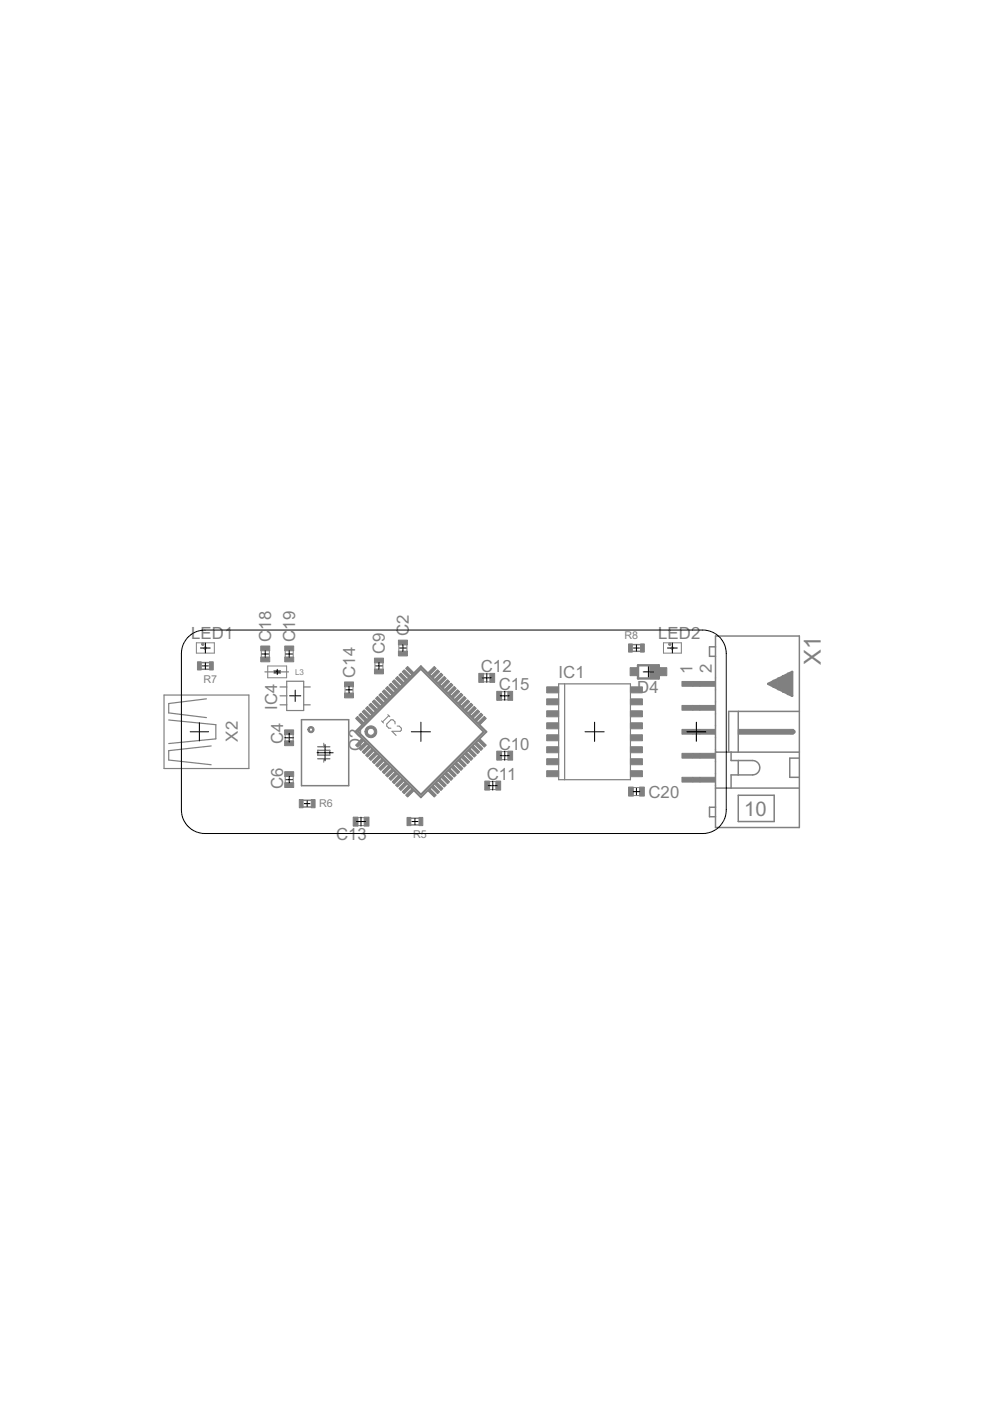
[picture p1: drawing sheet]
<svg xmlns="http://www.w3.org/2000/svg" width="210mm" height="297mm" viewBox="0 0 210 297" stroke-linecap="round" stroke-linejoin="round" font-family="sans-serif">
<defs><g id="words">
<text font-size="5.6" fill="#808080" x="174" y="140.9" transform="rotate(-90 174 140.9)">X1</text>
<text font-size="4.8" fill="#808080" x="157.8" y="172.9">10</text>
<g font-size="4" fill="#808080">
<text x="40.5" y="135.4">LED1</text>
<text x="57.5" y="136.1" transform="rotate(-90 57.5 136.1)">C</text>
<text x="57.5" y="133.5" transform="rotate(-90 57.5 133.5)">18</text>
<text x="62.6" y="136.1" transform="rotate(-90 62.6 136.1)">C</text>
<text x="62.6" y="133.5" transform="rotate(-90 62.6 133.5)">19</text>
<text x="86.7" y="134.8" transform="rotate(-90 86.7 134.8)">C2</text>
<text x="139.6" y="135.4">LED2</text>
<text x="75.3" y="143.7" transform="rotate(-90 75.3 143.7)">C14</text>
<text x="81.6" y="138.7" transform="rotate(-90 81.6 138.7)">C9</text>
<text x="101.9" y="142.5">C12</text>
<text x="118.4" y="143.7">IC1</text>
<text x="146.8" y="142.8" transform="rotate(-90 146.8 142.8)">1</text>
<text x="150.9" y="142.8" transform="rotate(-90 150.9 142.8)">2</text>
<text x="105.7" y="146.3">C15</text>
<text x="135.1" y="147">D4</text>
<text x="58.8" y="150.6" transform="rotate(-90 58.8 150.6)">IC4</text>
<text x="50.4" y="157.2" transform="rotate(-90 50.4 157.2)">X2</text>
<text x="60" y="157.7" transform="rotate(-90 60 157.7)">C4</text>
<text x="76.5" y="159.3" transform="rotate(-90 76.5 159.3)">Q2</text>
<text x="105.7" y="159">C10</text>
<text x="60" y="167.3" transform="rotate(-90 60 167.3)">C6</text>
<text x="103.2" y="165.3">C11</text>
<text x="137.5" y="169.1">C20</text>
<text x="71.3" y="178">C13</text>
</g>
<g font-size="2.5" fill="#808080">
<text x="132.4" y="135.5">R8</text>
<text x="43.2" y="144.7">R7</text>
<text x="67.7" y="171">R6</text>
<text x="87.6" y="177.7">R5</text>
</g>
<text font-size="1.9" fill="#808080" x="62.6" y="143.1">L3</text>
</g></defs>
<path d="M89.2 141.8l13.4 13.4-13.4 13.3-13.3-13.4zM89.2 141.3l13.9 13.9-13.9 13.8-13.8-13.8z" fill="none" stroke="#808080" stroke-width=".42"/>
<g fill="#808080" stroke="#808080" stroke-width=".21">
<path d="M77.8 154.2a1.26 1.26 0 0 1 2 .4 1.26 1.26 0 0 1-.9 1.8 1.26 1.26 0 0 1-1.5-1.2h.5a.75 .75 0 0 1 1.1-.7 .75 .75 0 0 1 .1 1.3 .75 .75 0 0 1-1.2-.4v-.2h-.5v-.4z" fill-rule="evenodd"/>
<path d="M65.5 154.2a.66 .66 0 0 1 1 .2 .66 .66 0 0 1-.4 .9 .66 .66 0 0 1-.8-.6h.3a.36 .36 0 0 1 .5-.3 .36 .36 0 0 1 .1 .6 .36 .36 0 0 1-.6-.2v-.1h-.3z" fill-rule="evenodd"/>
<circle cx="43" cy="136.6" r=".25"/>
<circle cx="142" cy="136.6" r=".25"/>
</g>
<path d="M135.3 141.1h4.4v2.7h-4.4zM162.9 145l5.1-2.5v5z" fill="none" stroke="#808080" stroke-width=".51"/>
<g fill="none" stroke="#808080" stroke-width=".32">
<path d="M134.1 138.1h1.7M134.1 136.7h1.7M151.7 134.9h17.8v40.6h-17.8zM151.7 137.1h-1.3v2h1.3M42.7 140.5h1.7M42.7 141.9h1.7M63.9 152.6h10v14h-10zM67.4 159.1h2.5v1h-2.5zM67.4 158.3h2.5M151.7 159.5h17.8M155 159.5v1.7h4.6a1.52 1.52 0 0 1 1.5 1.6 1.52 1.52 0 0 1-1.5 1.5h-4.6v2.8M156.5 150.8v8.7"/>
<path d="M169.5 150.8h-15v8.7M64.3 171.1h1.7M64.3 169.7h1.7M67.4 160.9h2.5M87.1 173.5h1.7M87.1 174.9h1.7M151.7 167.1h17.8M151.7 171.2h-1.3v2h1.3M156.5 161.2v3.1M156.5 168.6h7.6v5.6h-7.6zM169.5 160.7h-2.1v4.1h2.1"/>
</g>
<path d="M167.7 155.2h.5" fill="none" stroke="#808080" stroke-width="1"/>
<g fill="#808080" stroke="#808080" stroke-width=".21">
<path d="M156.5 154.6h11.7v1.1h-11.7z"/>
<path d="M166.9 142.7h1.1v4.6h-1.1z"/>
<path d="M165.9 143.2h1v3.6h-1z"/>
<path d="M164.9 143.7h1v2.6h-1z"/>
<path d="M163.9 144.2h1v1.6h-1z"/>
<path d="M163.4 144.7h.5v.5h-.5z"/>
<path d="M146.9 144.5h1.5v1h-1.5z"/>
<path d="M146.9 149.6h1.5v1h-1.5z"/>
<path d="M146.9 154.6h1.5v1.1h-1.5z"/>
<path d="M146.9 159.7h1.5v1h-1.5z"/>
<path d="M146.9 164.8h1.5v1h-1.5z"/>
<path d="M58.1 142.2h1.4v.5h-1.4z"/>
<path d="M76.7 156.6l.5 .5-1.4 1.3-.4-.4z"/>
<path d="M77.4 157.3l.5 .5-1.4 1.3-.4-.4z"/>
<path d="M76.8 159.4l1.3-1.3 .5 .4-1.4 1.3z"/>
<path d="M78.8 158.7l.5 .5-1.4 1.3-.4-.4z"/>
<path d="M78.2 160.8l1.4-1.3 .4 .4-1.4 1.3z"/>
<path d="M78.9 161.5l1.4-1.3 .4 .4-1.3 1.3z"/>
<path d="M81 160.9l.4 .4-1.3 1.3-.5-.4z"/>
<path d="M80.3 162.9l1.4-1.3 .4 .4-1.3 1.3z"/>
<path d="M82.4 162.3l.4 .4-1.3 1.4-.5-.5z"/>
<path d="M81.7 164.3l1.4-1.3 .4 .4-1.3 1.4z"/>
<path d="M82.5 165l1.3-1.3 .4 .4-1.3 1.4z"/>
<path d="M84.5 164.4l.4 .4-1.3 1.4-.4-.4z"/>
<path d="M83.9 166.5l1.3-1.4 .4 .4-1.3 1.4z"/>
<path d="M85.9 165.8l.4 .4-1.3 1.4-.4-.4z"/>
<path d="M85.3 167.9l1.3-1.4 .5 .5-1.4 1.3z"/>
<path d="M87.3 167.2l.5 .5-1.4 1.3-.4-.4z"/>
<path d="M91.1 167.2l1.4 1.4-.4 .4-1.4-1.3z"/>
<path d="M91.4 167l.5-.5 1.3 1.4-.4 .4z"/>
<path d="M92.6 165.8l1.3 1.4-.4 .4-1.4-1.4z"/>
<path d="M92.8 165.5l.5-.4 1.3 1.4-.4 .4z"/>
<path d="M93.6 164.8l.4-.4 1.3 1.4-.4 .4z"/>
<path d="M94.3 164.1l.4-.4 1.3 1.3-.4 .5z"/>
<path d="M95 163.4l.4-.4 1.3 1.3-.4 .5z"/>
<path d="M96.1 162.3l1.4 1.3-.5 .5-1.3-1.4z"/>
<path d="M96.4 162l.4-.4 1.3 1.3-.4 .4z"/>
<path d="M97.5 160.9l1.3 1.3-.4 .4-1.3-1.3z"/>
<path d="M97.8 160.6l.4-.4 1.4 1.3-.5 .4z"/>
<path d="M98.5 159.9l.4-.4 1.4 1.3-.5 .4z"/>
<path d="M99.2 159.2l.4-.5 1.4 1.4-.5 .4z"/>
<path d="M99.9 158.5l.4-.4 1.4 1.3-.4 .4z"/>
<path d="M101 157.3l1.4 1.4-.4 .4-1.4-1.3z"/>
<path d="M101.3 157.1l.4-.5 1.4 1.4-.4 .4z"/>
<path d="M101.3 153.2l1.4-1.3 .4 .4-1.4 1.4z"/>
<path d="M100.6 152.5l1.4-1.3 .4 .4-1.4 1.4z"/>
<path d="M99.9 151.8l1.4-1.3 .4 .4-1.4 1.4z"/>
<path d="M100.5 149.8l.5 .4-1.4 1.4-.4-.5z"/>
<path d="M98.5 150.4l1.3-1.3 .5 .4-1.4 1.3z"/>
<path d="M97.8 149.7l1.3-1.3 .5 .4-1.4 1.3z"/>
<path d="M98.4 147.7l.4 .4-1.3 1.3-.4-.4z"/>
<path d="M96.4 148.3l1.3-1.3 .4 .4-1.3 1.3z"/>
<path d="M97 146.2l.5 .5-1.4 1.3-.4-.4z"/>
<path d="M95 146.9l1.3-1.4 .4 .5-1.3 1.3z"/>
<path d="M94.3 146.2l1.3-1.4 .4 .5-1.3 1.3z"/>
<path d="M94.9 144.1l.4 .4-1.3 1.4-.4-.4z"/>
<path d="M92.8 144.8l1.4-1.4 .4 .4-1.3 1.4z"/>
<path d="M92.1 144.1l1.4-1.4 .4 .4-1.3 1.4z"/>
<path d="M92.8 142l.4 .4-1.3 1.4-.5-.5z"/>
<path d="M90.7 142.6l1.4-1.3 .4 .4-1.4 1.4z"/>
<path d="M86 141.7l.4-.4 1.4 1.3-.5 .5z"/>
<path d="M85.3 142.4l.4-.4 1.4 1.3-.5 .5z"/>
<path d="M84.6 143.1l.4-.4 1.3 1.4-.4 .4z"/>
<path d="M83.9 143.8l.4-.4 1.3 1.4-.4 .4z"/>
<path d="M83.2 144.5l.4-.4 1.3 1.4-.4 .4z"/>
<path d="M82.5 145.3l.4-.5 1.3 1.4-.4 .4z"/>
<path d="M81.7 146l.5-.5 1.3 1.4-.4 .4z"/>
<path d="M81 146.7l.5-.5 1.3 1.4-.4 .4z"/>
<path d="M80.3 147.4l.5-.4 1.3 1.3-.4 .4z"/>
<path d="M79.6 148.1l.5-.4 1.3 1.3-.4 .4z"/>
<path d="M78.9 148.8l.5-.4 1.3 1.3-.4 .4z"/>
<path d="M78.2 149.5l.4-.4 1.4 1.3-.4 .4z"/>
<path d="M77.5 150.2l.4-.4 1.4 1.3-.5 .5z"/>
<path d="M76.8 150.9l.4-.4 1.4 1.3-.5 .5z"/>
<path d="M76.1 151.6l.4-.4 1.4 1.3-.5 .5z"/>
<path d="M75.4 152.3l.4-.4 1.4 1.3-.5 .5z"/>
<path d="M148.4 144.5h3.3v1h-3.3z"/>
<path d="M144.6 144.5h2.3v1h-2.3z"/>
<path d="M148.4 149.6h3.3v1h-3.3z"/>
<path d="M144.6 149.6h2.3v1h-2.3z"/>
<path d="M148.4 154.6h3.3v1.1h-3.3z"/>
<path d="M144.6 154.6h2.3v1.1h-2.3z"/>
<path d="M148.4 159.7h3.3v1h-3.3z"/>
<path d="M144.6 159.7h2.3v1h-2.3z"/>
<path d="M148.4 164.8h3.3v1h-3.3z"/>
<path d="M144.6 164.8h2.3v1h-2.3z"/>
<path d="M84.5 138h1.9v1.1h-1.9z"/>
<path d="M84.5 135.7h1.9v1h-1.9z"/>
<path d="M86.3 173.3h.8v1.7h-.8z"/>
<path d="M88.8 173.3h.8v1.7h-.8z"/>
<path d="M66 169.5h.8v1.8h-.8z"/>
<path d="M63.5 169.5h.8v1.8h-.8z"/>
<path d="M60.3 157.1h2v1h-2z"/>
<path d="M60.3 154.7h2v1.1h-2z"/>
<path d="M60.4 163.6h1.9v1h-1.9z"/>
<path d="M60.4 165.9h1.9v1.1h-1.9z"/>
<path d="M41.9 140.3h.8v1.7h-.8z"/>
<path d="M44.4 140.3h.8v1.7h-.8z"/>
<path d="M135.8 136.5h.8v1.8h-.8z"/>
<path d="M133.3 136.5h.8v1.8h-.8z"/>
<path d="M105.3 146.6h1v1.9h-1z"/>
<path d="M107.7 146.6h1v1.9h-1z"/>
<path d="M73 146.9h2v1.1h-2z"/>
<path d="M73 144.6h2v1h-2z"/>
<path d="M77.2 173.2h1v2h-1z"/>
<path d="M74.9 173.2h1v2h-1z"/>
<path d="M101.5 142.8h1v1.9h-1z"/>
<path d="M103.9 142.8h1v1.9h-1z"/>
<path d="M102.8 165.6h1v1.9h-1z"/>
<path d="M105.1 165.6h1.1v1.9h-1.1z"/>
<path d="M105.3 159.3h1v1.9h-1z"/>
<path d="M107.7 159.3h1v1.9h-1z"/>
<path d="M79.4 141.9h1.9v1h-1.9z"/>
<path d="M79.4 139.5h1.9v1h-1.9z"/>
<path d="M55.3 137h1.9v1h-1.9z"/>
<path d="M55.3 139.3h1.9v1h-1.9z"/>
<path d="M60.4 137h1.9v1h-1.9z"/>
<path d="M60.4 139.3h1.9v1h-1.9z"/>
<path d="M133.3 166.9h1v1.9h-1z"/>
<path d="M135.6 166.9h1v1.9h-1z"/>
<path d="M115.9 145.6h2.5v1.3h-2.5z"/>
<path d="M115.9 148.2h2.5v1.2h-2.5z"/>
<path d="M115.9 150.7h2.5v1.3h-2.5z"/>
<path d="M115.9 153.2h2.5v1.3h-2.5z"/>
<path d="M115.9 155.8h2.5v1.3h-2.5z"/>
<path d="M115.9 158.3h2.5v1.3h-2.5z"/>
<path d="M115.9 160.9h2.5v1.2h-2.5z"/>
<path d="M115.9 163.4h2.5v1.3h-2.5z"/>
<path d="M133.7 163.4h2.5v1.3h-2.5z"/>
<path d="M133.7 160.9h2.5v1.2h-2.5z"/>
<path d="M133.7 158.3h2.5v1.3h-2.5z"/>
<path d="M133.7 155.8h2.5v1.3h-2.5z"/>
<path d="M133.7 153.2h2.5v1.3h-2.5z"/>
<path d="M133.7 150.7h2.5v1.3h-2.5z"/>
<path d="M133.7 148.2h2.5v1.2h-2.5z"/>
<path d="M133.7 145.6h2.5v1.3h-2.5z"/>
<path d="M139.9 141.6h1.5v1.7h-1.5z"/>
<path d="M133.6 141.6h1.5v1.7h-1.5z"/>
<path d="M137.8 141.2h1.8v2.7h-1.8z"/>
</g>
<g fill="none" stroke="#808080" stroke-width=".25">
<path d="M34.8 147.4h18v15.5h-18zM35.8 152.7l10 .9v3.1l-10 .9M43.8 148.2l-8 1v2l8 .9M44.8 158.2l-9 1v1.9l9 1M56.2 142.5h5M59.4 147.5h1.4M59.4 149.4h1.4M59.4 145.6h1.4M60.8 144.4h3.6v6.2h-3.6zM64.4 149.4h1.4M64.4 145.6h1.4M118.4 145h15.3v20.3h-15.3z"/>
<path d="M119.7 145v20.3"/>
</g>
<g fill="none" stroke="#808080" stroke-width=".21">
<path d="M41.6 136.3h3.8v2.2h-3.8zM43.5 137.1l.3 .3-.3 .3-.3-.3zM55.4 137.9v1.5M57.1 137.9v1.5M60.5 137.9v1.5M62.2 137.9v1.5M84.6 136.7v1.4M86.3 136.7v1.4M140.7 136.3h3.8v2.2h-3.8zM142.6 137.1l.3 .3-.4 .3-.3-.3zM56.8 141.2h4v2.5h-4zM60.5 155.7v1.4"/>
<path d="M62.1 155.7v1.4M68.6 157.6v.7M73.2 145.6v1.4M74.8 145.6v1.4M79.5 140.5v1.4M80.9 152.8l.4 .5M81.2 140.5v1.4M82.2 151.5l.5 .5M82.4 151.7l-1.3 1.4M83.8 153.5v-.4l-.5-.5h-.4l-.9 .9v.4l.4 .5h.5M84.2 153.9h.4l.5 .5v.4l-.2 .2h-1.8l.9 .9M102.5 142.9h1.4"/>
<path d="M102.5 144.6h1.4M106.3 146.7h1.4M106.3 148.4h1.4M106.3 159.4h1.4M60.5 164.6v1.4M62.2 164.6v1.4M68.6 160.9v.7M75.8 175h1.5M75.8 173.4h1.5M103.8 165.7h1.4M103.8 167.4h1.4M106.3 161.1h1.4"/>
<path d="M134.2 167h1.5M134.2 168.7h1.5"/>
</g>
<g fill="none" stroke="#000" stroke-width=".21">
<path d="M39.7 135.3l.9-.8 1.1-.6 1.8-.3h105.5a5 5 0 0 1 5 5v33.1a5 5 0 0 1-5 5h-105.5a5 5 0 0 1-5-5v-33.1l.3-1.8zM42.5 137.4h2.1M43.5 136.3v2.1M55.5 138.7h1.4M56.2 137.9v1.5M60.6 138.7h1.4M61.3 137.9v1.5M84.7 137.4h1.4M85.4 136.7v1.4M134.3 137.4h1.3M134.9 136.7v1.3M141.5 137.4h2.1"/>
<path d="M142.6 136.3v2.1M40.3 155.2h3.9M42.3 153.2v3.9M42.9 141.2h1.3M43.5 140.5v1.3M58.2 142.5h1.1M58.8 141.9v1.1M60.4 156.4h1.9M61.3 155.5v1.9M61.4 147.5h2.4M62.6 146.3v2.4M67.2 159.6h3.4"/>
<path d="M68.9 157.9v3.4M73.3 146.3h1.4M74 145.6v1.4M79.7 141.2h1.3M80.3 140.5v1.4M87.2 155.2h4.1M89.2 153.1v4.1M102.3 143.7h1.9M103.2 142.8v1.9M106.1 147.5h1.9M107 146.6v1.9M107 159.3v1.9"/>
<path d="M124 155.2h4.1M126.1 153.1v4.1M136.4 142.5h2.2M137.5 141.4v2.2M145.6 155.2h4.1M147.6 153.1v4.1M60.6 165.3h1.4M61.3 164.6v1.4M64.5 170.4h1.2M65.1 169.8v1.2M75.6 174.2h1.9M76.5 173.2v1.9"/>
<path d="M87.3 174.2h1.3M88 173.5v1.3M103.5 166.6h1.9M104.5 165.6v1.9M106.1 160.2h1.9M134.3 167.9h1.3M134.9 167.2v1.3"/>
</g>
<use href="#words"/>
</svg>
